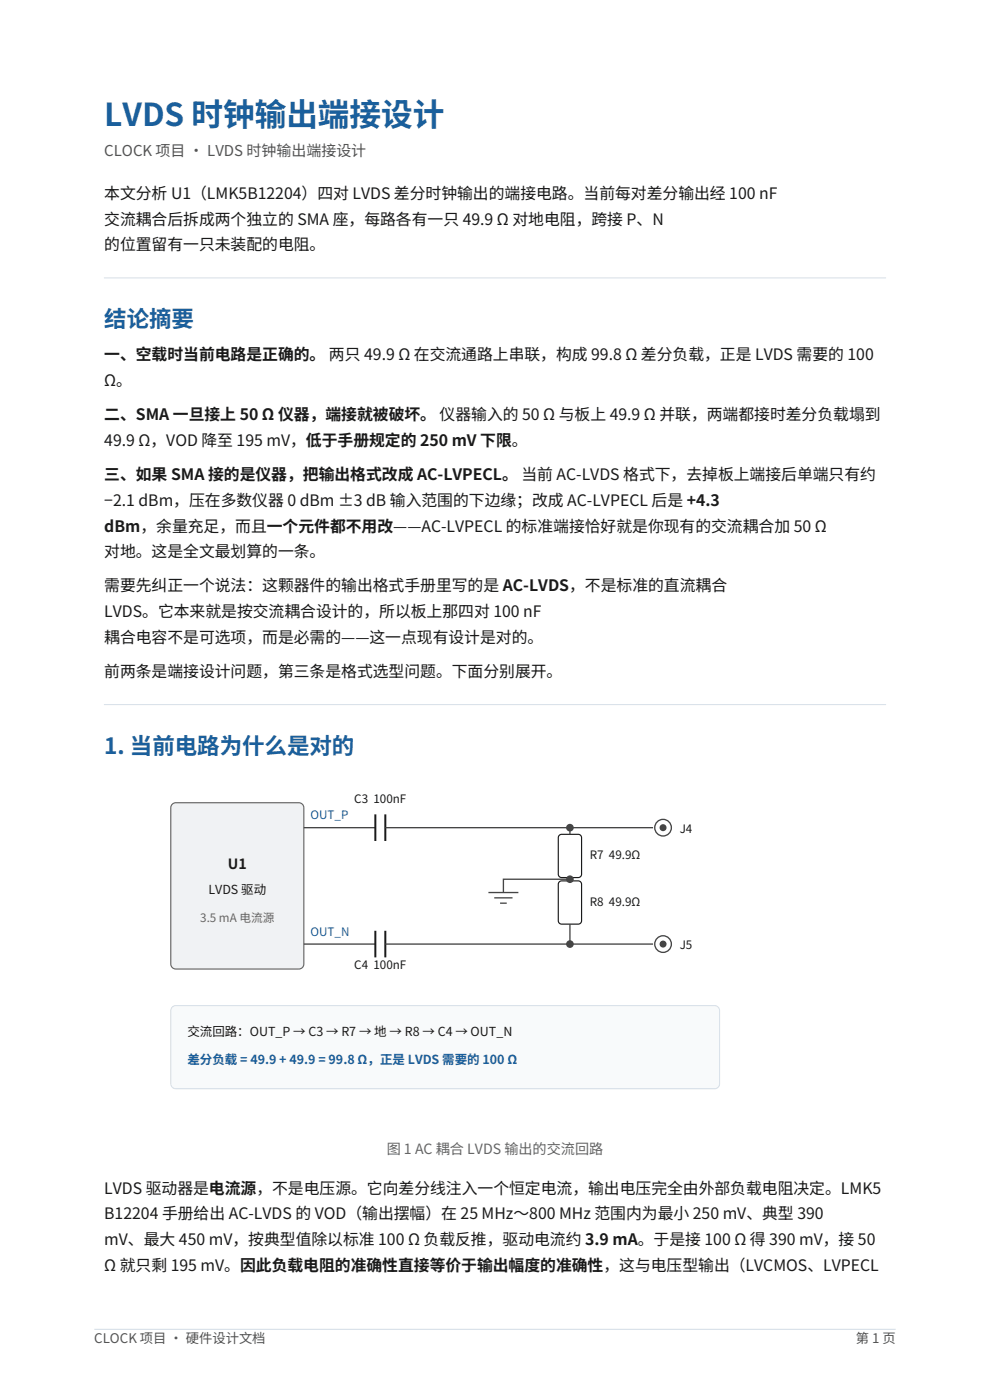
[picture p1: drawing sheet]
<svg xmlns="http://www.w3.org/2000/svg" width="210mm" height="297mm" viewBox="0 0 210 297" stroke-linecap="round" stroke-linejoin="round" font-family="sans-serif">
<defs><g id="words">
<text font-size="6.7" fill="#1a5f9c" x="22.1" y="26.8">LVDS 时钟输出端接设计</text>
<g font-size="4.8" fill="#1a5f9c">
<text x="22.1" y="69.4">结论摘要</text>
<text x="22.1" y="159.9">1. 当前电路为什么是对的</text>
</g>
<g font-size="3.4" fill="#1a1a1a">
<text x="22.1" y="42.2">本文分析 U1（LMK5B12204）四对 LVDS 差分时钟输出的端接电路。当前每对差分输出经 100 nF</text>
<text x="22.1" y="47.6">交流耦合后拆成两个独立的 SMA 座，每路各有一只 49.9 Ω 对地电阻，跨接 P、N</text>
<text x="22.1" y="53.1">的位置留有一只未装配的电阻。</text>
<text x="22.1" y="76.4">一、空载时当前电路是正确的。 两只 49.9 Ω 在交流通路上串联，构成 99.8 Ω 差分负载，正是 LVDS 需要的 100</text>
<text x="22.1" y="81.9">Ω。</text>
<text x="22.1" y="89.1">二、SMA 一旦接上 50 Ω 仪器，端接就被破坏。 仪器输入的 50 Ω 与板上 49.9 Ω 并联，两端都接时差分负载塌到</text>
<text x="22.1" y="94.6">49.9 Ω，VOD 降至 195 mV，低于手册规定的 250 mV 下限。</text>
<text x="22.1" y="101.8">三、如果 SMA 接的是仪器，把输出格式改成 AC-LVPECL。 当前 AC-LVDS 格式下，去掉板上端接后单端只有约</text>
<text x="22.1" y="107.3">−2.1 dBm，压在多数仪器 0 dBm ±3 dB 输入范围的下边缘；改成 AC-LVPECL 后是 +4.3</text>
<text x="22.1" y="112.8">dBm，余量充足，而且一个元件都不用改——AC-LVPECL 的标准端接恰好就是你现有的交流耦合加 50 Ω</text>
<text x="22.1" y="118.2">对地。这是全文最划算的一条。</text>
<text x="22.1" y="125.5">需要先纠正一个说法：这颗器件的输出格式手册里写的是 AC-LVDS，不是标准的直流耦合</text>
<text x="22.1" y="130.9">LVDS。它本来就是按交流耦合设计的，所以板上那四对 100 nF</text>
<text x="22.1" y="136.4">耦合电容不是可选项，而是必需的——这一点现有设计是对的。</text>
<text x="22.1" y="143.6">前两条是端接设计问题，第三条是格式选型问题。下面分别展开。</text>
<text x="22.1" y="253.2">LVDS 驱动器是电流源，不是电压源。它向差分线注入一个恒定电流，输出电压完全由外部负载电阻决定。LMK5</text>
<text x="22.1" y="258.7">B12204 手册给出 AC-LVDS 的 VOD（输出摆幅）在 25 MHz～800 MHz 范围内为最小 250 mV、典型 390</text>
<text x="22.1" y="264.1">mV、最大 450 mV，按典型值除以标准 100 Ω 负载反推，驱动电流约 3.9 mA。于是接 100 Ω 得 390 mV，接 50</text>
<text x="22.1" y="269.6">Ω 就只剩 195 mV。因此负载电阻的准确性直接等价于输出幅度的准确性，这与电压型输出（LVCMOS、LVPECL</text>
</g>
<text font-size="3.2" fill="#555" x="22.1" y="33.2">CLOCK 项目 · LVDS 时钟输出端接设计</text>
<text font-size="3" fill="#1a1a1a" x="48.3" y="184.4">U1</text>
<text font-size="3" fill="#666" x="82" y="244.9">图 1 AC 耦合 LVDS 输出的交流回路</text>
<g font-size="2.8" fill="#555">
<text x="20" y="285">CLOCK 项目 · 硬件设计文档</text>
<text x="181.5" y="285">第 1 页</text>
</g>
<g font-size="2.6" fill="#1a1a1a">
<text x="44.2" y="189.7">LVDS 驱动</text>
<text x="39.8" y="219.7">交流回路：OUT_P → C3 → R7 → 地 → R8 → C4 → OUT_N</text>
</g>
<text font-size="2.6" fill="#1a5f9c" x="39.8" y="225.7">差分负载 = 49.9 + 49.9 = 99.8 Ω，正是 LVDS 需要的 100 Ω</text>
<g font-size="2.5" fill="#1a5f9c">
<text x="65.9" y="173.8">OUT_P</text>
<text x="65.9" y="198.5">OUT_N</text>
</g>
<g font-size="2.5" fill="#1a1a1a">
<text x="75.2" y="170.3">C3 100nF</text>
<text x="144.2" y="176.6">J4</text>
<text x="125.1" y="182.3">R7 49.9Ω</text>
<text x="125.1" y="192.2">R8 49.9Ω</text>
<text x="144.2" y="201.3">J5</text>
<text x="75.2" y="205.6">C4 100nF</text>
</g>
<text font-size="2.5" fill="#666" x="42.5" y="195.7">3.5 mA 电流源</text>
</g></defs>
<path d="M22.1 59h165.8M22.1 149.5h165.8M20 282h170" fill="none" stroke="#d5dee7" stroke-width=".21"/>
<path d="M36.7 170.5l.6-.2h26.1a1.06 1.06 0 0 1 1 1.1v33.1a1.06 1.06 0 0 1-1 1.1h-26.1a1.06 1.06 0 0 1-1.1-1.1v-33.1z" fill-rule="evenodd" fill="#f0f2f4" stroke="#666" stroke-width=".25"/>
<path d="M64.4 175.6h15.2M81.7 175.6h56.8M64.4 200.3h15.2M81.7 200.3h56.8" fill="none" stroke="#444" stroke-width=".28"/>
<path d="M79.6 172.8v5.6M81.7 172.8v5.6M79.6 197.5v5.6M81.7 197.5v5.6" fill="none" stroke="#1a1a1a" stroke-width=".42"/>
<g fill="#fff" stroke="#1a1a1a" stroke-width=".25">
<path d="M118.6 177.2l.5-.2h3.6a.71 .71 0 0 1 .7 .7v7.8a.71 .71 0 0 1-.7 .7h-3.6a.71 .71 0 0 1-.7-.7v-7.8z" fill-rule="evenodd"/>
<path d="M118.6 187.1l.5-.2h3.6a.71 .71 0 0 1 .7 .7v7.7a.71 .71 0 0 1-.7 .7h-3.6a.71 .71 0 0 1-.7-.7v-7.7z" fill-rule="evenodd"/>
</g>
<path d="M120.9 175.6v1.4M103.6 189.3h6.4M104.8 190.5h3.9M106.1 191.6h1.4M120.9 186.5h-14.1v2.8M120.9 186.2v.7M120.9 196v4.3" fill="none" stroke="#444" stroke-width=".28"/>
<g fill="#444" stroke="#444" stroke-width=".35">
<circle cx="120.9" cy="175.6" r=".64"/>
<circle cx="120.9" cy="200.3" r=".64"/>
<circle cx="120.9" cy="186.5" r=".64"/>
</g>
<circle cx="140.6" cy="175.6" r="1.76" fill="#fff" stroke="#444" stroke-width=".28"/>
<circle cx="140.6" cy="175.6" r=".56" fill="#444" stroke="#444" stroke-width=".35"/>
<circle cx="140.6" cy="200.3" r="1.76" fill="#fff" stroke="#444" stroke-width=".28"/>
<circle cx="140.6" cy="200.3" r=".56" fill="#444" stroke="#444" stroke-width=".35"/>
<path d="M36.4 213.8l.9-.5h114.3a1.06 1.06 0 0 1 1 1.1v15.5a1.06 1.06 0 0 1-1 1.1h-114.3a1.06 1.06 0 0 1-1.1-1.1v-15.5z" fill-rule="evenodd" fill="#f8fafb" stroke="#d5dee7" stroke-width=".21"/>
<use href="#words"/>
</svg>
